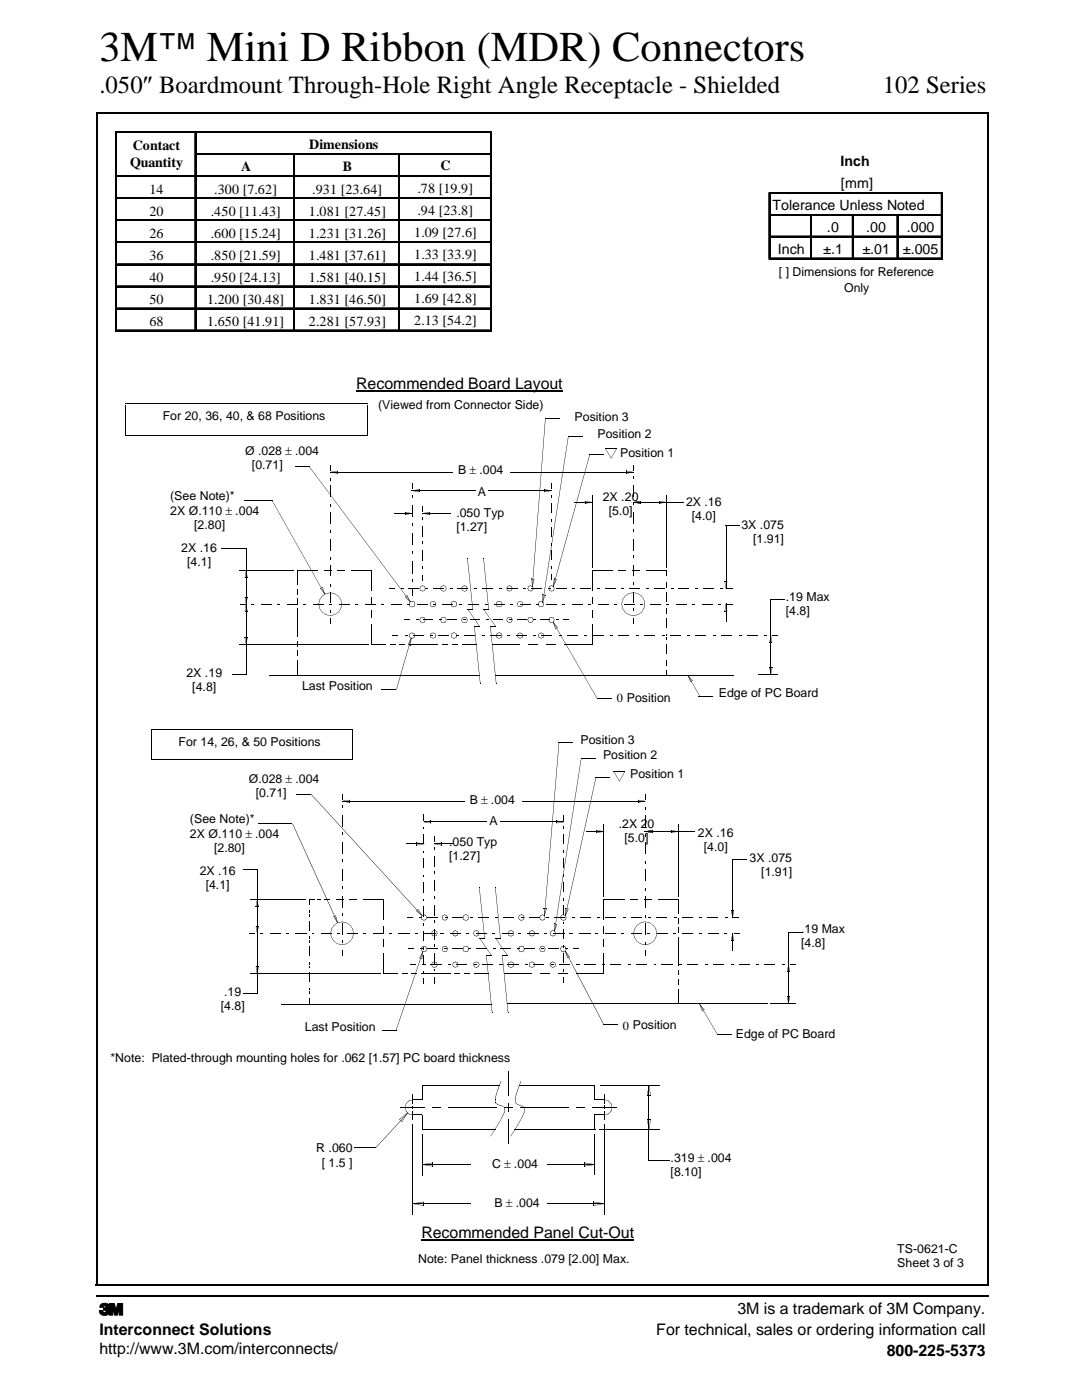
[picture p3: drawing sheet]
<svg xmlns="http://www.w3.org/2000/svg" width="216mm" height="279mm" viewBox="0 0 216 279" stroke-linecap="round" stroke-linejoin="round" font-family="sans-serif">
<defs><g id="words">
<text font-size="8.5" x="19.8" y="12.1">3M™ Mini D Ribbon (MDR) Connectors</text>
<g font-size="4.9">
<text x="19.8" y="18.5">.050″ Boardmount Through-Hole Right Angle Receptacle - Shielded</text>
<text x="176.1" y="18.5">102 Series</text>
</g>
<text font-size="3.5" x="19.8" y="262.5">3</text>
<g font-size="3.2">
<text x="71.1" y="77.7">Recommended Board Layout</text>
<text x="84.1" y="247.1">Recommended Panel Cut-Out</text>
<text x="147.2" y="262.3">3M is a trademark of 3M Company.</text>
<text x="19.8" y="266.4">Interconnect Solutions</text>
<text x="131" y="266.4">For technical, sales or ordering information call</text>
<text x="19.8" y="270.2">http://www.3M.com/interconnects/</text>
<text x="176.9" y="270.6">800-225-5373</text>
</g>
<g font-size="2.8">
<text x="26.5" y="29.9">Contact</text>
<text x="61.7" y="29.8">Dimensions</text>
<text x="26" y="33.4">Quantity</text>
<text x="48.1" y="34.2">A</text>
<text x="68.4" y="34.2">B</text>
<text x="87.9" y="33.9">C</text>
<text x="167.7" y="33.2">Inch</text>
<text x="29.8" y="38.6">14</text>
<text x="42.8" y="38.6">.300 [7.62]</text>
<text x="62.3" y="38.6">.931 [23.64]</text>
<text x="83.3" y="38.5">.78 [19.9]</text>
<text x="154.2" y="41.9">Tolerance Unless Noted</text>
<text x="167.8" y="37.5">[mm]</text>
<text x="29.8" y="43">20</text>
<text x="29.8" y="47.4">26</text>
<text x="42.1" y="43">.450 [11.43]</text>
<text x="42.1" y="47.4">.600 [15.24]</text>
<text x="61.6" y="43">1.081 [27.45]</text>
<text x="61.6" y="47.4">1.231 [31.26]</text>
<text x="82.6" y="47.3">1.09 [27.6]</text>
<text x="83.3" y="42.9">.94 [23.8]</text>
<text x="165" y="46.2">.0</text>
<text x="172.8" y="46.2">.00</text>
<text x="181" y="46.2">.000</text>
<text x="29.8" y="51.8">36</text>
<text x="42.1" y="51.8">.850 [21.59]</text>
<text x="61.6" y="51.8">1.481 [37.61]</text>
<text x="82.6" y="51.6">1.33 [33.9]</text>
<text x="155.2" y="50.6">Inch</text>
<text x="164.2" y="50.6">±.1</text>
<text x="172.1" y="50.6">±.01</text>
<text x="180.2" y="50.6">±.005</text>
<text x="29.8" y="56.2">40</text>
<text x="42.1" y="56.2">.950 [24.13]</text>
<text x="61.6" y="56.2">1.581 [40.15]</text>
<text x="82.6" y="56">1.44 [36.5]</text>
<text x="29.8" y="60.6">50</text>
<text x="29.8" y="65">68</text>
<text x="41.3" y="60.6">1.200 [30.48]</text>
<text x="41.3" y="65">1.650 [41.91]</text>
<text x="61.6" y="60.6">1.831 [46.50]</text>
<text x="61.6" y="65">2.281 [57.93]</text>
<text x="82.6" y="60.5">1.69 [42.8]</text>
<text x="82.6" y="64.9">2.13 [54.2]</text>
</g>
<g font-size="2.5">
<text x="155.4" y="55.1">[ ] Dimensions for Reference</text>
<text x="168.4" y="58.3">Only</text>
<text x="32.5" y="83.8">For 20, 36, 40, &amp; 68 Positions</text>
<text x="75.4" y="81.6">(Viewed from Connector Side)</text>
<text x="114.7" y="84.1">Position 3</text>
<text x="119.2" y="87.5">Position 2</text>
<text x="48.9" y="90.8">Ø .028 ± .004</text>
<text x="50.3" y="93.6">[0.71]</text>
<text x="91.4" y="94.5">B ± .004</text>
<text x="123.7" y="91.2">Position 1</text>
<text x="34" y="99.9">(See Note)*</text>
<text x="95.4" y="99">A</text>
<text x="120.3" y="100">2X .20</text>
<text x="136.9" y="101">2X .16</text>
<text x="34" y="102.9">2X Ø.110 ± .004</text>
<text x="38.8" y="105.6">[2.80]</text>
<text x="91.1" y="103.3">.050 Typ</text>
<text x="91.1" y="106">[1.27]</text>
<text x="121.5" y="102.8">[5.0]</text>
<text x="138" y="103.8">[4.0]</text>
<text x="147.9" y="105.7">3X .075</text>
<text x="36.2" y="110.2">2X .16</text>
<text x="37.3" y="112.9">[4.1]</text>
<text x="150.3" y="108.4">[1.91]</text>
<text x="156.8" y="120">.19 Max</text>
<text x="156.8" y="122.7">[4.8]</text>
<text x="37.2" y="135.1">2X .19</text>
<text x="38.4" y="137.9">[4.8]</text>
<text x="60.3" y="137.8">Last Position</text>
<text x="123.1" y="140.2">0 Position</text>
<text x="143.4" y="139.1">Edge of PC Board</text>
<text x="35.6" y="148.9">For 14, 26, &amp; 50 Positions</text>
<text x="115.8" y="148.5">Position 3</text>
<text x="120.3" y="151.4">Position 2</text>
<text x="125.8" y="155.3">Position 1</text>
<text x="49.7" y="156.2">Ø.028 ± .004</text>
<text x="51" y="159">[0.71]</text>
<text x="93.7" y="160.5">B ± .004</text>
<text x="37.9" y="164.3">(See Note)*</text>
<text x="37.9" y="167.3">2X Ø.110 ± .004</text>
<text x="97.7" y="164.6">A</text>
<text x="123.5" y="165.3">.2X 20</text>
<text x="139.3" y="167">2X .16</text>
<text x="42.7" y="170">[2.80]</text>
<text x="89.6" y="168.8">.050 Typ</text>
<text x="89.6" y="171.6">[1.27]</text>
<text x="124.6" y="168">[5.0]</text>
<text x="140.4" y="169.8">[4.0]</text>
<text x="149.6" y="172">3X .075</text>
<text x="39.9" y="174.6">2X .16</text>
<text x="41" y="177.4">[4.1]</text>
<text x="151.9" y="174.8">[1.91]</text>
<text x="159.9" y="186.2">.19 Max</text>
<text x="159.9" y="189">[4.8]</text>
<text x="44" y="201.6">[4.8]</text>
<text x="44.7" y="198.8">.19</text>
<text x="60.8" y="205.8">Last Position</text>
<text x="124.3" y="205.6">0 Position</text>
<text x="146.8" y="207.2">Edge of PC Board</text>
<text x="22.1" y="211.9">*Note: Plated-through mounting holes for .062 [1.57] PC board thickness</text>
<text x="63.1" y="230">R .060</text>
<text x="64.2" y="232.9">[ 1.5 ]</text>
<text x="98.2" y="233.2">C ± .004</text>
<text x="133.8" y="231.9">.319 ± .004</text>
<text x="133.8" y="234.6">[8.10]</text>
<text x="98.7" y="241">B ± .004</text>
<text x="179" y="250">TS-0621-C</text>
<text x="83.4" y="252">Note: Panel thickness .079 [2.00] Max.</text>
<text x="179" y="252.8">Sheet 3 of 3</text>
</g>
</g></defs>
<g fill="#000">
<path d="M54.3 100l10.5 18.6zM61.6 93.1l20.3 27zM65.8 92.8l.1 1.1zM65.8 95.4l.1 .4zM65.9 94.2l1.4 .2zM65.8 94.2l.1 .1zM67.2 94l.1 .5zM67.3 94h.1zM65.9 94.2l1.4-.2zM82.2 98.8l.1 .5zM82.2 96.5l.1 1zM82.2 97.9l1.4 .2z"/>
<path d="M82.2 97.9v.1zM83.6 97.7l.1 .5zM83.6 97.7h.1zM82.2 97.9l1.4-.2zM108.6 97.7l.1 .5zM108.6 98.1v.1zM108.6 98.1l1.5-.1zM108.8 83.6l-2.6 33.4zM110 96.5l.1 1.1zM110 98.9l.1 .4zM108.6 97.7l1.5 .2zM110.1 97.9v.1z"/>
<path d="M113.4 87h.1zM117.6 90.6l.1 .1zM120.8 89.5l1.1 2zM123 89.5l-1 2zM124.9 94l.1 .5zM124.9 94.4l.1 .1zM125 94.4l1.4-.1zM126.3 95.1l.1 .4zM126.3 92.8l.1 1.1zM125 94l1.4 .2zM126.4 94.2v.1zM48.8 119.1l.6 .1z"/>
<path d="M48.8 115.2l.6 .1zM48.8 119.2l.3 1.4zM48.8 115.3h.1zM49.1 113.8l.1 .1zM49.1 113.8l-.2 1.5zM49.3 119.1l.1 .1zM49.1 113.9l.2 1.4zM59.3 117.6l.1 1zM63.7 119.7h.1zM63.7 119.7l-.1 .9zM63.9 117.4v.1zM63.9 117.5l.9 1z"/>
<path d="M64.3 118.9l-.5 .8zM64.3 117.2h.1zM63.9 117.4l.5-.2zM64.6 113.8l1.5 .1zM64.3 117.2l.5 1.4zM65 118.4v.1zM64.3 118.9l.7-.4zM65.8 100.7l.1 .4zM65.8 105.9l.1 .5zM65.8 111.2l.1 .5zM65.8 116.5l.1 .5zM65.9 118.3h.1z"/>
<path d="M65 118.4l.9-.1zM65.9 118.3l.9 .1zM67.3 113.8l1.5 .1zM66.8 118.4l.7 .6zM67.5 119l.6 .7zM77.6 117.4l1.1 .1zM80.1 117.4l.4 .1zM80.8 102.2l.1 .5zM80.8 102.7l1.4-.2zM80.8 119.2l1.1 .9zM81.2 118.8h.1zM80.8 119.1l.4-.2z"/>
<path d="M82.2 117.7l.1 1zM82.2 115.6l.1 .5zM82.2 110l.1 .4zM82.2 104.4l.1 .5zM80.8 102.2l1.4 .2zM82.2 102.4l.1 .1zM83.7 117.4l.1 .1zM83.7 117.4h.1zM83.7 117.5l.3 .3zM83.9 117v.1zM83.9 117.8l.4 .2zM83.9 117l.1 .1z"/>
<path d="M83.9 117l-.1 .5zM83.9 117.9h.1zM84.3 114.7v1.1zM84.3 113v.4zM84.3 108.1v.4zM84.3 103.2v.4zM84.3 101v1.1zM84.3 116.8v.1zM84.3 117.9v.1zM84.3 117.9l.4-.1zM84.3 102.4l1.4 .3zM84.3 102.4v.1z"/>
<path d="M84.3 116.8l.1 .1zM83.9 117l.4-.1zM84.7 117.8l.1 .1zM84.8 117.4l-.1 .4zM84.7 117v.1zM84.3 116.8l.4 .3zM84.7 117.1l.2 .3zM84.8 117.4l.1 .1zM85 117.4l.4 .1zM85.7 102.2v.5zM85.7 102.2l.1 .1zM84.3 102.4l1.4-.1z"/>
<path d="M87.9 117.4v.1zM87.9 117.5l.2 .4zM88 117l.1 .1zM88.1 117.8l.4 .2zM88 117l-.1 .4zM88.5 116.8v.1zM88.5 118l.4-.2zM88.5 116.8l.1 .1zM88.1 117l.4-.2zM89 117.4l-.1 .5zM88.9 117v.1zM88.5 116.8l.4 .3z"/>
<path d="M88.9 117.8l.1 .1zM88.9 117.1l.2 .3zM89 117.4l.1 .1zM89.9 117.4l.4 .1zM92.1 117.4v.1zM92.1 117.5l.2 .4zM92.2 117l.1 .1zM92.3 117.8l.4 .2zM92.2 117l-.1 .5zM92.7 116.8v.1zM92.6 118h.1zM92.7 118l.4-.2z"/>
<path d="M92.7 116.8l.1 .1zM92.3 117l.4-.2zM93 117h.1zM93 117.9h.1zM93.2 117.4l-.2 .5zM93.1 117v.1zM92.7 116.8l.4 .3zM93.1 117.8l.1 .1zM93.2 117.5h.1zM93 117.1l.3 .3zM93.2 117.4l.1 .1zM94.8 117.4l.4 .1z"/>
<path d="M99.7 117.4l.4 .1zM101.1 117.4l.1 .1zM101.1 117.5l.2 .3zM101.2 117l.1 .1zM101.3 117.8l.4 .2zM101.2 117.1l-.1 .3zM101.6 116.8v.1zM101.6 117.9l.1 .1zM101.7 117.9l.3-.1zM101.6 116.8l.1 .1zM101.2 117l.5-.1zM102 117h.1z"/>
<path d="M102 117.8l.1 .1zM102.2 117.4l-.1 .5zM102.1 117v.1zM101.7 116.8l.3 .3zM102.2 117.5h.1zM102 117.1l.3 .3zM102.2 117.4l.1 .1zM104.5 117.4l.5 .1zM105.3 117.4v.1zM105.2 117.4h.1zM105.3 117.5l.2 .3zM105.4 117l.1 .1z"/>
<path d="M105.5 117.8l.4 .2zM105.5 117v.1zM105.4 117l-.1 .5zM105.4 117.9h.1zM105.8 116.8v.1zM105.8 117.9l.1 .1zM105.9 117.9l.3-.1zM105.8 116.8l.1 .1zM105.5 117l.4-.1zM106 115.6l.3 1.4zM106.2 117l.1 .1zM106.5 115.6l-.2 1.4z"/>
<path d="M106.2 117h.1zM106.2 117.8l.1 .1zM106.4 117.4l-.1 .5zM106.3 117v.1zM105.9 116.8l.3 .3zM106.4 117.5h.1zM106.2 117.1l.3 .3zM106.4 117.4l.1 .1zM106.5 115.6l.1 .1zM106.1 115.5l.5 .1zM108.2 118.7l.2 1.4zM108.7 118.7l.1 .1z"/>
<path d="M108.3 118.7l.4 .1zM109.4 117.4l.5 .1zM109.5 117.5l.2 .3zM109.5 117.4v.1zM109.7 117.8l.4 .2zM109.6 117l.1 .1zM109.6 117.1l-.1 .3zM110 100.4l.1 1.9zM110 103.6l.1 .5zM110 105.1l.1 2zM110 108.4l.1 .4zM110 109.8l.1 2z"/>
<path d="M110 113.1l.1 .4zM110 114.6l.1 1.1zM110 116.8v.1zM110 117.9l.1 .1zM110.1 117.9l.3-.1zM110 116.8l.1 .1zM109.6 117l.5-.1zM110.4 117v.1zM111 115.7l-.6 1.3zM117.6 90.7l-7.2 26.3zM110.4 117.8l.1 .1zM110.6 117.4l-.2 .4z"/>
<path d="M110.5 117v.1zM110.1 116.8l.3 .3zM110.6 117.4v.1zM110.4 117.1l.2 .3zM110.5 115.6l-.1 1.4zM111 115.6l.1 .1zM110.6 115.5l.4 .2zM114.3 117.4l.4 .1zM116.7 100l.1 .5zM116.7 100.4l.1 .1zM116.7 100.4l1.5-.1zM116.8 100l1.4 .2z"/>
<path d="M118.1 100.2l.1 .1zM119.2 117.4l.4 .1zM123.5 113.8l1.4 .1zM124.1 117.4l.4 .1zM124.2 119.7h.1zM124.2 119.7l-.1 .9zM124.7 118.9l-.4 .8zM125.4 118.4l.1 .1zM124.7 118.9l.8-.4zM126.2 113.8l1.4 .1zM126.3 116.2l.1 .5zM126.3 110.9l.1 .5z"/>
<path d="M126.3 105.6l.1 .5zM126.3 100.4l.1 .4zM126.4 100.2l1.4 .2zM126.3 100.2l.1 .1zM126.4 118.2v.1zM125.5 118.4l.9-.1zM126.4 118.2l.9 .3zM127.7 100l.1 .5zM127.8 100v.1zM126.4 100.2l1.4-.1zM127.3 118.4l.7 .6zM128 119l.5 .7z"/>
<path d="M129 117.4l.4 .1zM131.5 100l.1 .5zM131.5 100.4l.1 .1zM131.6 100.4l1.4-.1zM132.9 113.8l.1 1.1zM132.9 116.2l.1 .4zM132.9 116.9l.1 .4zM131.6 100l1.4 .2zM132.9 100.2l.1 .1zM133.9 117.4l.4 .1zM138.8 117.4l.4 .1zM143.7 117.4l.4 .1z"/>
<path d="M144.6 116l.5 .1zM144.6 116.1l.2 1.4zM144.8 117.4l.1 .1zM145 116l-.1 1.5zM145 116l.1 .1zM145.2 117.4l1.1 .1zM48 120.5l1.1 .1zM48.8 127.2l.5 .1zM48.8 121.9l.6 .1zM48.8 127.3l.3 1.4zM48.8 122h.1zM49.1 128.7h.1z"/>
<path d="M49.3 127.3l-.1 1.4zM49.1 120.5l.1 .1zM49.3 119.2l-.1 1.4zM49.1 120.5l-.2 1.5zM49.3 127.2l.1 .1zM49.1 120.6l.2 1.4zM50.2 120.5l.5 .1zM55.4 120.5l.5 .1zM59.3 119.4l.1 1.1zM59.3 127.9l.1 1zM59.3 129.8l.1 1.1zM60.6 120.5l.4 .1z"/>
<path d="M63.6 120.5v.1zM63.6 120.6l.1 .9zM63.8 121.5l.5 .7zM64.3 122.2l.7 .5zM65 122.6l.9 .2zM65.7 120.5l.5 .1zM65.8 121.8l.1 .5zM65.8 123.4l.1 1.1zM65.8 122.8l.1 .1zM65.9 122.8l.9-.1zM66.7 122.7l.8-.5zM66.7 122.6l.1 .1z"/>
<path d="M68 121.4l-.5 .8zM68 121.4l.1 .1zM68.1 120.5v1zM68 119.7l.2 .8zM68.1 120.5l.1 .1zM70.9 120.5l.5 .1zM74.1 121.9v1.4zM74.1 119.2v1.4zM76.1 120.5l.4 .1zM77.9 128.6l1 .1zM78.3 126.8l1.1 .1zM79.1 137.6v.1z"/>
<path d="M79.8 128.6l1 .1zM80.7 123.6l1.1 .1zM80.8 126.8l.5 .1zM81.3 120.5l.4 .1zM81.4 128.6l.5 .2zM81.6 120.5l.1 .1zM81.6 120.6l.3 .4zM81.6 126.9h.1zM81.6 126.9l.3 .3zM81.8 120.1v.1zM81.8 120.9l.4 .3zM82 127.4l-.1 1.4z"/>
<path d="M81.9 120.1h.1zM81.2 118.9l.7 1.2zM81.8 126.4l.1 .1zM81.9 127.2l.3 .2zM81.8 120.1l.1 .1zM81.8 120.1l-.2 .4zM81.8 126.4l-.2 .5zM82 127.3l.1 .1zM82 127.4l-.5 1.3zM82 127.4l-2.9 10.2zM82.2 127.3v.1zM82.2 127.3l.4-.1z"/>
<path d="M82.2 121.1v.1zM82.2 121.1l.5-.1zM82.2 126.3h.1zM81.8 126.4l.4-.1zM82.2 120h.1zM81.8 120.1l.4-.1zM82.5 126.4h.2zM82.6 127.2v.1zM82.7 126.8v.5zM82.2 126.3l.4 .2zM82.6 127.2l.1 .1zM82.6 121l.1 .1z"/>
<path d="M82.8 120.5l-.1 .5zM82.2 120l.5 .2zM82.7 120.9v.1zM82.7 126.9h.1zM82.6 126.5l.2 .3zM82.8 126.8v.1zM82.6 120.2l.2 .3zM82.8 120.5v.1zM83.1 123.6l.4 .1zM83.7 123.7l.1 .1zM83.7 123.7h.1zM83.7 123.7l.3 .4z"/>
<path d="M83.9 123.3v.1zM83.9 124v.1zM83.9 124.1l.4 .2zM83.9 123.3h.1zM83.9 123.3l-.1 .4zM83.9 124.1h.1zM84.2 124.2l.1 .1zM84.3 124.2l.4-.1zM84.3 123.1l.1 .1zM83.9 123.3l.4-.2zM84.3 124.2v.1zM84.5 123.6l1.9 .1z"/>
<path d="M84.7 124.1l.1 .1zM84.8 123.7l-.1 .4zM84.7 124.1h.1zM84.3 123.1l.4 .3zM84.7 123.3l.2 .4zM84.8 123.7h.1zM85.8 126.9h.1zM85.8 126.9l.2 .3zM85.8 120.5l.1 .1zM85.8 120.6l.2 .4zM86 126.8l.4 .1zM86 126.4v.1z"/>
<path d="M86 127.2l.4 .2zM86 120.1v.1zM86 120.9l.4 .3zM86 126.4l-.2 .5zM86 120.2l-.2 .3zM86.4 127.3v.1zM86.4 127.3l.4-.1zM86.4 121.1v.1zM86.4 121.1l.4-.2zM86.4 120.5l.5 .1zM86.4 126.3h.1zM86 126.4l.4-.1z"/>
<path d="M86.4 120l.1 .1zM86 120.1l.4-.1zM86.7 126.4h.1zM86.7 127.2l.1 .1zM86.9 126.8l-.1 .5zM86.7 120.1h.1zM86.7 120.9l.1 .1zM86.9 120.5l-.1 .5zM86.4 126.3l.4 .2zM86.8 127.2v.1zM86.4 120l.4 .2zM86.8 120.9v.1z"/>
<path d="M86.9 126.9h.1zM86.7 126.5l.3 .3zM87 126.8v.1zM86.9 120.6h.1zM86.7 120.2l.3 .3zM87 120.5v.1zM87.7 123.6l.4 .1zM87.9 123.7v.1zM87.9 123.7l.2 .4zM88 123.3h.1zM88.1 124.1l.4 .2zM88 123.3l-.1 .4z"/>
<path d="M88.3 128.6l1.1 .1zM88.5 124.2v.1zM88.5 124.2l.4-.1zM88.5 123.1l.1 .1zM88.1 123.3l.4-.1zM88.9 124.1v.1zM89 123.7l-.1 .5zM88.5 123.1l.4 .2zM88.9 124.1l.1 .1zM88.9 123.3l.2 .4zM89 123.7h.1zM89.2 123.6l1.9 .1z"/>
<path d="M90 120.5l.1 .1zM90 120.6l.2 .4zM90 126.9h.1zM90 126.9l.2 .4zM90.1 120.1l.1 .1zM90.2 120.9l.4 .3zM90.1 126.4l.1 .1zM90.2 127.2l.4 .2zM90.1 120.1l-.1 .4zM90.1 126.4h.1zM90.1 126.4v.5zM90.3 128.6l1 .1z"/>
<path d="M90.6 126.2v.1zM90.5 121.1l.1 .1zM90.6 121.1l.4-.2zM90.5 127.4h.1zM90.6 127.4l.4-.2zM90.2 120.1l.4-.1zM90.1 126.4l.5-.1zM90.9 120.1h.1zM90.9 121l.1 .1zM91.1 120.5l-.1 .5zM90.9 126.4h.1zM90.9 127.2l.1 .1z"/>
<path d="M91.1 126.8l-.1 .5zM91 126.4v.1zM90.6 126.2l.4 .3zM90.6 120l.4 .2zM91 120.9v.1zM91 127.2v.1zM91.1 126.8l.4 .1zM91.1 120.6h.1zM90.9 120.2l.3 .3zM91.1 120.5l.1 .1zM91.1 126.9h.1zM90.9 126.4l.3 .4z"/>
<path d="M91.1 126.8l.1 .1zM91.6 120.5l.4 .1zM92.1 123.7v.1zM92.1 123.7l.2 .4zM92.2 123.3h.1zM92.3 124.1l.4 .2zM92.2 123.2l.1 .1zM92.2 123.3l-.1 .4zM92.4 123.6l.4 .1zM92.6 124.2l.1 .1zM92.7 124.2l.4-.1zM92.7 123.1l.1 .1z"/>
<path d="M92.3 123.3l.4-.1zM93 123.3h.1zM93 124.1l.1 .1zM93.2 123.7l-.2 .4zM92.7 123.1l.4 .2zM93.1 124.1l.1 .1zM93.2 123.7h.1zM93 123.3l.3 .4zM93.3 121.6l1.1 .1zM93.3 121.7l2.4 3.3zM93.8 123.6l2 .1zM93.2 111.5l1.2 10.1z"/>
<path d="M94.6 125l1.1 .1zM94.6 125l1.3 11.3zM96.2 126.8l.4 .1zM96.5 121.6l1.1 .1zM96.8 120.5l.4 .1zM97.1 123.6l.4 .1zM96.5 111.5l1.1 10.1zM97.8 125l1.2 .1zM98.5 123.6l1.9 .1zM96.5 121.7l2.5 3.3zM97.8 125l1.2 11.3zM99 120.5v.1z"/>
<path d="M98.9 120.5h.1zM99 120.6l.2 .4zM99 126.8v.1zM98.9 126.8h.1zM99 126.9l.2 .3zM99.1 120.1l.1 .1zM99.2 120.9l.4 .3zM99.1 126.4l.1 .1zM99.2 127.2l.4 .2zM99.2 120.1v.1zM99.1 120.1l-.1 .5zM99.1 121h.2z"/>
<path d="M99.1 126.4l-.1 .5zM99.1 127.3h.2zM99.6 126.2v.1zM99.5 121.1l.1 .1zM99.6 121.1l.4-.2zM99.5 127.4h.1zM99.6 127.4l.4-.2zM99.6 120h.1zM99.2 120.1l.4-.1zM99.6 126.2l.1 .1zM99.2 126.4l.4-.1zM99.9 120.1h.1z"/>
<path d="M99.9 121l.1 .1zM100.1 120.5l-.1 .5zM99.9 126.4h.1zM99.9 127.2l.1 .1zM100.1 126.8l-.1 .5zM100 126.4v.1zM99.6 126.2l.4 .3zM99.6 120l.4 .2zM100 120.9l.1 .1zM100 127.2l.1 .1zM100.1 120.6h.1zM99.9 120.2l.3 .3z"/>
<path d="M100.2 120.5v.1zM100.1 126.9h.1zM99.9 126.4l.3 .4zM100.2 126.8v.1zM101.1 123.7l.1 .1zM101.1 123.7l.2 .4zM101.2 123.3l.1 .1zM101.2 124v.1zM101.3 124.1l.3 .2zM101.2 123.3h.1zM101.2 123.3l-.1 .4zM101.3 126.8l.5 .1z"/>
<path d="M101.6 124.2l.1 .1zM101.6 124.2l.5-.1zM101.7 123.1v.1zM101.3 123.3l.4-.2zM101.7 124.2v.1zM101.7 123.6l.4 .1zM101.9 120.5l.4 .1zM102 123.3h.1zM102 124.1l.1 .1zM102.2 123.7l-.1 .4zM102 124.1h.1zM101.7 123.1l.3 .3z"/>
<path d="M102.2 123.7h.1zM102 123.3l.3 .4zM102.2 123.6l.1 .1zM103.1 123.6l2 .1zM103.2 120.5l.1 .1zM103.2 120.6l.2 .4zM103.2 126.9h.1zM103.2 126.9l.2 .3zM103.3 120.1l.1 .1zM103.4 120.9l.4 .3zM103.3 126.4l.1 .1zM103.4 127.2l.4 .2z"/>
<path d="M103.3 120.2l-.1 .3zM103.3 126.4l-.1 .5zM103.7 121.1l.1 .1zM103.8 121.1l.4-.2zM103.7 127.3l.1 .1zM103.8 127.3l.4-.1zM103.8 120v.1zM103.4 120.1l.4-.1zM103.4 126.4l.4-.1zM104.1 121h.1zM104.3 120.5l-.1 .5zM104.1 127.2l.1 .1z"/>
<path d="M104.3 126.9l-.2 .3zM103.8 120l.4 .2zM104.2 120.9v.1zM103.8 126.3l.4 .2zM104.2 127.2v.1zM104.1 120.2l.3 .3zM104.3 120.5l.1 .1zM104.1 126.5l.3 .4zM104.3 126.8l.1 .1zM105.3 123.7v.1zM105.2 123.7h.1zM105.3 123.7l.2 .4z"/>
<path d="M105.4 128.6l1.9 .1zM105.4 123.3l.1 .1zM105.5 124v.1zM105.5 124.1l.3 .2zM105.4 123.3l-.1 .4zM105.4 124.1h.1zM105.8 124.2l.1 .1zM105.8 124.2l.5-.1zM105.9 123.1v.1zM105.5 123.3l.4-.2zM105.9 124.2v.1zM106.2 123.3h.1z"/>
<path d="M106.2 124.1l.1 .1zM106.4 123.7l-.1 .4zM106.2 124.1h.1zM105.9 123.1l.3 .3zM106.4 123.7h.1zM106.2 123.3l.3 .4zM106.4 123.6l.1 .1zM106.4 123.6l.4 .1zM106.4 126.8l.5 .1zM107.1 120.5l.4 .1zM107.3 120.5l.1 .1zM107.3 120.5h.1z"/>
<path d="M107.3 120.6l.3 .3zM107.3 126.8l.1 .1zM107.3 126.8h.1zM107.3 126.9l.3 .3zM107.5 120.1l.1 .1zM107.6 120.9l.3 .3zM107.5 126.4l.1 .1zM107.6 127.2l.3 .2zM107.5 120.1l-.1 .5zM107.5 121h.1zM107.5 126.4l-.1 .5zM107.5 127.3h.1z"/>
<path d="M107.8 123.6l2 .1zM107.9 121.1l.1 .1zM107.9 121.1l.4-.2zM107.9 127.3l.1 .1zM107.9 127.3l.4-.1zM107.9 120l.1 .1zM107.6 120.1l.3-.1zM107.9 126.3h.1zM107.6 126.4l.3-.1zM108.3 120.1l.1 .1zM108.7 118.7l-.4 1.4zM113.4 87l-5 33.1z"/>
<path d="M108.3 120.1h.1zM108.3 121h.1zM108.5 120.5l-.2 .5zM108.3 126.4h.1zM108.3 127.2l.1 .1zM108.5 126.8l-.1 .5zM108 120l.3 .2zM108.3 120.9l.1 .1zM108 126.3l.3 .2zM108.5 120.6h.1zM108.3 120.2l.2 .3zM108.5 120.5v.1z"/>
<path d="M108.5 126.9h.1zM108.3 126.5l.2 .3zM108.5 126.8v.1zM109 128.6l1.9 .1zM109.5 123.7l.2 .4zM109.5 123.7v.1zM109.7 124.1l.4 .2zM109.6 123.3l.1 .1zM109.6 123.3h.1zM109.6 123.3l-.1 .4zM110 124.2l.1 .1zM110 124.2l.5-.1z"/>
<path d="M110.1 123.1v.1zM109.6 123.3l.5-.1zM110.3 124.2l.6 1.3zM110.4 124.1l.1 .1zM110.6 123.7l-.2 .4zM110.4 124.1h.1zM110.1 123.1l.3 .3zM110.4 123.3l.2 .4zM110.8 125.5l.5-.2zM111.1 123.6l.4 .1zM110.3 124.2l1 1.1zM111.6 126.8l.4 .1z"/>
<path d="M112.3 120.5l.4 .1zM112.5 123.6l1.1 .1zM116.7 126.8l.4 .1zM117.4 120.5l.4 .1zM118.1 119.2l.1 1.4zM118.1 121.9l.1 1.4zM110.3 124.2l8.8 15.2zM121.8 126.8l.5 .1zM122.6 120.5l.4 .1zM124 120.5l.1 .1zM124 120.6l.2 .9zM124.2 121.5l.6 .7z"/>
<path d="M124.8 122.2l.7 .5zM125.5 122.6l.9 .3zM126.3 123.4l.1 1.1zM126.3 121.5l.1 .5zM126.3 122.8l.1 .1zM126.4 122.8l.9-.1zM127 126.8l.4 .1zM127.2 122.7l.8-.5zM127.3 122.6v.1zM127.8 120.5l.4 .1zM128.5 121.4l-.5 .8zM128.4 121.4l.1 .1z"/>
<path d="M128.6 120.5l-.1 1zM128.4 119.7l.3 .8zM128.6 120.5l.1 .1zM132.1 126.8l.4 .1zM132.9 118.2l.1 1.9zM132.9 121.3l.1 .5zM132.9 122l.1 .4zM132.9 123.4l.1 1.9zM132.9 126.6l.1 .3zM132.9 127.3l.1 .3zM132.9 128.6l.1 1.9zM132.9 131.7l.1 .4z"/>
<path d="M132.9 132.4l.1 .4zM132.9 133.8l.1 1.1zM132.9 120.5l.4 .1zM137.2 126.8l.4 .1zM137.2 134.7h.1zM137.2 134.8l.5 1.3zM137.2 134.8l2.4 4.1zM137.7 136l.1 .1zM137.8 136l.4-.1zM137.7 136.1h.1zM138.1 120.5l.4 .1zM138.1 135.8l.1 .1z"/>
<path d="M137.2 134.8l.9 1.1zM142.3 126.8l.5 .1zM143.3 120.5l.4 .1zM144.6 121.9l.5 .1zM144.6 122h.1zM144.8 120.5l.1 .1zM144.8 120.5l-.1 1.5zM144.8 120.6l.2 1.4zM145.2 120.5l1.1 .1zM147.4 126.8l.5 .1zM152.6 126.8l.4 .1zM153.5 133.1l.6 .1z"/>
<path d="M153.6 128.2l.5 .1zM153.5 128.2l.1 .1zM153.5 133.2l.3 1.4zM153.8 134.6h.1zM154 133.2l-.1 1.4zM153.8 126.8l.1 .1zM153.8 126.9l-.2 1.4zM153.8 126.9l.2 1.4zM154 133.1l.1 .1zM154.1 126.8l1.1 .1zM62 158.5l22.2 24.3zM68.2 158.5l.1 1.1z"/>
<path d="M68.3 159.9l1.4 .2zM68.2 159.9h.1zM69.7 159.6v.1zM68.3 159.9l1.4-.2zM111.5 148.1l-2.9 34.6zM115.9 151.3l.1 .1zM115.9 151.3l-5.2 34.5zM118.9 155.1l.1 .1zM122.4 154l1.1 1.9zM124.7 153.9l-1.1 2zM128.7 158.5l.1 1.1zM127.4 159.6l1.4 .3z"/>
<path d="M128.7 159.9h.1zM51.3 179.5h.1zM51.3 179.5l-.2 1.4zM58.3 164.4h.1zM61.6 179.5l1.1 .1zM63.2 179.5l.3 .1zM63.7 179.5l.2 .1zM64.7 179.5l1.1 .1zM67 179.5l1.5 .1zM68.2 177l.1 .4zM68.2 171.6l.1 .4zM68.2 166.2l.1 .4z"/>
<path d="M68.2 160.8l.1 .4zM69.6 159.6l.1 .6zM69.7 179.5l1.5 .1zM83.2 168.2v.5zM83.2 168.6v.1zM83.2 168.2l1.4 .2zM84.6 162.6v1.1zM84.6 165.1v.3zM84.6 166.5v2zM84.6 169.9v.3zM84.6 171.3v2zM84.6 174.7v.3z"/>
<path d="M84.6 176.1v2zM84.6 179.5v.4zM84.6 164l1.4 .2zM84.6 164v.1zM84.6 168.4l.1 .1zM83.2 168.6l1.4-.1zM85.9 163.8l.1 .5zM86 163.8v.1zM84.6 164l1.4-.1zM86.6 178.8l.1 .5zM86.6 174l.1 .4zM86.6 169.1l.1 .5z"/>
<path d="M86.6 167l.1 1.1zM86.7 168.4l.8 .1zM86.7 168.4l1.4 .2zM86.6 168.4l.1 .1zM88 168.2l.1 .5zM88.1 168.2v.1zM86.7 168.4l1.4-.1zM95.6 177.2l1.2 10.1zM111 163.8l.1 .5zM111 164.2v.1zM111 164.2l1.4-.1zM112.4 162.6l.1 1.1z"/>
<path d="M112.4 165l.1 .4zM112.4 166.5l.1 1.9zM112.4 169.8l.1 .4zM112.4 171.2l.1 2zM112.4 174.5l.1 .4zM112.4 176l.1 1.9zM112.4 179.3l.1 .4zM111 163.8l1.4 .2zM112.4 164l.1 .1zM119.1 165.7v.5zM119.1 166.1v.1zM119.1 166.1l1.4-.1z"/>
<path d="M119.1 165.7l1.4 .2zM120.5 165.9l.1 .1zM125.8 179.5l1.5 .1zM127.3 159.6l.1 .6zM127.3 160.1l.1 .1zM127.3 160.1l1.5-.2zM128.5 179.5l1.5 .1zM128.7 161.1l.1 .4zM128.7 166.5l.1 .4zM128.7 171.9l.1 .4zM128.7 177.3l.1 .4zM128.8 165.9l1.4 .2z"/>
<path d="M128.7 165.9l.1 .1zM130.1 165.7l.1 .5zM130.1 165.7l.1 .1zM128.7 165.9l1.5-.1zM133.9 165.7v.5zM133.9 166.1v.1zM133.9 166.1l1.4-.1zM133.9 165.7l1.4 .2zM135.3 165.9l.1 .1zM49.7 186.2l1.1 .1zM51 192.9l.6 .1zM51 184.8l.6 .1z"/>
<path d="M51.1 180.9l.5 .1zM51 193l.3 1.4zM51 184.9l.3 1.4zM51 180.9l.1 .1zM51.3 194.3l.1 .1zM51.5 192.9l-.1 1.5zM51.3 186.3h.1zM51.5 184.9l-.1 1.4zM51.5 192.9l.1 .1zM51.5 184.8l.1 .1zM51.3 179.5l.2 1.4zM51.9 186.2l.5 .1z"/>
<path d="M57.1 186.2l.4 .1zM61.6 179.5l.1 1.1zM61.6 181.8l.1 .4zM61.6 182.5l.1 .4zM61.6 183.8l.1 1.9zM61.6 186.9l.1 .4zM61.6 187.6l.1 .4zM61.6 188.9l.1 1.9zM61.6 192.1l.1 .4zM61.6 192.8l.1 .3zM61.6 194.1l.1 1.9zM61.6 197.2l.1 .4z"/>
<path d="M61.6 197.9l.1 .4zM62.3 186.2l.3 .1zM65.9 186.3h.1zM65.9 186.3l.2 .9zM66.1 185.4h.1zM66.1 185.4l-.1 .9zM66.1 187.2l.6 .6zM66.5 182.9l.1 .1zM66.5 183l.9 1.1zM66.7 187.8l.7 .6zM66.6 184.6l-.4 .8zM67 182.7l.1 .1z"/>
<path d="M66.5 182.9l.5-.1zM67 182.8l.4 1.3zM67.3 184.2h.1zM58.4 164.4l8.9 19.8zM67.4 186.2l.4 .1zM67.3 184.1l.1 .1zM66.6 184.6l.8-.4zM67.4 188.3l.9 .3zM68.2 189.7l.1 1.1zM68.2 187.8l.1 .4zM68.2 182.4l.1 .4zM68.2 188.5l.1 .1z"/>
<path d="M68.3 188.5l.9-.1zM68.3 183.9v.1zM67.4 184.1l.9-.1zM69.1 188.3l.8-.4zM68.3 183.9l.9 .2zM69.1 188.3l.1 .1zM69.2 184.1l.6 .6zM70.4 187.1l-.5 .8zM70.3 187.1l.1 .1zM70.5 186.3l-.1 .9zM69.8 184.7l.6 .7zM70.3 185.4l.2 .9z"/>
<path d="M70.5 186.2l.1 .1zM72.5 186.2l.4 .1zM76.5 184.9v1.4zM76.5 187.6v1.4zM77.7 186.2l.4 .1zM80.2 194.3l1.1 .1zM81.2 183h1.1zM81.5 189.2l1.1 .1zM81.9 192.5l1.1 .1zM82.2 194.3l1 .1zM82.8 186.2l.4 .1zM83.1 181.9l1.1 .8z"/>
<path d="M83.1 181.8l.4-.3zM83.7 183h.4zM83.8 191.2l.4 .2zM83.7 191.2l.1 .1zM83.9 189.2l.4 .1zM84 189.4h.1zM84 189.4l.2 .4zM84 183.1l.1 .1zM84 183.1l.2 .4zM84.1 191.3l.1 .1zM84.3 189.9l-.1 1.4zM83.4 181.5l.8 1.2z"/>
<path d="M84.1 189h.1zM84.2 189.8l.4 .2zM84.1 182.7l.1 .1zM84.2 183.4v.1zM84.2 183.5l.4 .2zM84.2 189l-.2 .4zM84.2 182.7v.1zM84.2 182.7l-.2 .4zM84.3 189.9h.1zM84.4 192.5l.4 .1zM84.3 189.9l-.5 1.3zM84.3 189.9l-5.3 15.7z"/>
<path d="M84.6 181v1.9zM84.6 184.2v.5zM84.6 185.7v2zM84.6 189v.5zM84.6 190.5v2zM84.6 193.8v.5zM84.6 195.3v1.1zM84.6 188.8v.1zM84.6 182.5v.1zM84.5 183.6l.1 .1zM84.6 183.6l.4-.1zM84.6 189.9v.1z"/>
<path d="M84.6 189.9l.4-.1zM84.6 188.8h.1zM84.2 189l.4-.1zM84.6 182.5l.1 .1zM84.2 182.7l.4-.1zM84.6 183.6v.1zM84.9 189h.1zM84.9 189.8l.1 .1zM85.1 189.4l-.2 .4zM84.9 182.7h.1zM84.9 183.5l.1 .1zM85.1 183.1l-.1 .4z"/>
<path d="M85 189v.1zM84.6 188.8l.4 .2zM85 182.7v.1zM84.6 182.5l.4 .3zM85.1 189.4h.1zM84.9 189l.3 .4zM85.1 189.3l.1 .1zM85.1 183.1h.1zM84.9 182.8l.3 .3zM85.1 183l.1 .1zM86.1 192.5v.1zM86.1 192.5l.2 .4z"/>
<path d="M86.1 186.3l.2 .4zM86.2 192.1l.1 .1zM86.2 192.8v.2zM86.3 192.9l.3 .2zM86.2 185.8l.1 .1zM86.2 186.6v.1zM86.3 186.6l.3 .3zM86.2 192.1h.1zM86.2 192.1l-.1 .4zM86.2 185.9l-.1 .4zM86.6 195.1l.1 1.1zM86.6 193.4l.1 .4z"/>
<path d="M86.6 190.3l.1 2zM86.6 188.5l.1 .5zM86.6 183.7l.1 .4zM86.6 193.1h.1zM86.6 193.1l.5-.1zM86.6 185.6v.1zM86.6 186.8l.1 .1zM86.7 186.8l.4-.2zM86.7 191.9v.1zM86.3 192.1l.4-.2zM86.7 193.1v.1zM86.6 185.6l.1 .1z"/>
<path d="M86.2 185.8l.5-.1zM86.7 186.8v.1zM87.1 192.9v.1zM87.2 192.5l-.1 .4zM87.2 186.3l-.1 .4zM87.1 192.9h.1zM87.1 185.8v.1zM86.7 185.6l.4 .3zM86.7 191.9l.4 .3zM87.1 186.6l.1 .1zM87.1 192.1l.2 .4zM87.2 192.5h.1z"/>
<path d="M87.1 185.9l.2 .4zM87.2 186.2l.1 .1zM88 186.2l.4 .1zM88.2 183.1v.1zM88.1 183.1h.1zM88.2 183.1l.2 .4zM88.1 189.4h.1zM88.2 189.4l.2 .4zM88.3 182.7l.1 .1zM88.4 183.4v.1zM88.4 183.5l.4 .2zM88.3 189h.1z"/>
<path d="M88.4 189.8l.4 .2zM88.4 182.7v.1zM88.3 182.7l-.1 .4zM88.3 183.5h.2zM88.4 188.9v.1zM88.3 189l-.1 .4zM88.3 189.8h.2zM88.7 189.2l.5 .1zM88.8 182.5v.1zM88.7 183.6l.1 .1zM88.8 183.6l.4-.1zM88.8 188.8v.1z"/>
<path d="M88.7 189.9l.1 .1zM88.8 189.9l.4-.1zM88.8 183h.4zM88.4 182.7l.4-.1zM88.8 183.6v.1zM88.4 189l.4-.1zM89.1 182.7h.1zM89.1 183.5l.1 .1zM89.3 183.1l-.1 .4zM89.1 189h.1zM89.1 189.8l.1 .1zM89.3 189.4l-.2 .4z"/>
<path d="M89.2 182.7v.1zM88.8 182.5l.3 .3zM89.1 183.5h.1zM89.2 189v.1zM88.8 188.8l.3 .2zM89.3 183.1h.1zM89.1 182.8l.3 .3zM89.3 183l.1 .1zM89.3 189.4h.1zM89.1 189l.3 .4zM89.3 189.3l.1 .1zM89.5 192.5l.4 .1z"/>
<path d="M90.3 186.2v.1zM90.2 186.2h.1zM90.3 186.3l.2 .3zM90.3 192.5v.1zM90.2 192.5h.1zM90.3 192.5l.2 .4zM90.4 185.9h.1zM90.4 186.6v.1zM90.5 186.6l.3 .3zM90.4 192.1l.1 .1zM90.5 192.9l.3 .2zM90.4 185.8l.1 .1z"/>
<path d="M90.4 185.9l-.1 .4zM90.4 186.7h.1zM90.4 192.1l-.1 .4zM90.4 192.9h.1zM90.7 194.3l1.1 .1zM90.8 185.6v.1zM90.8 186.8l.1 .1zM90.8 186.8l.4-.1zM90.8 191.9v.1zM90.8 193l.1 .1zM90.8 193l.4-.1zM90.8 185.7h.1z"/>
<path d="M90.4 185.8l.5-.1zM90.9 186.8v.1zM90.8 191.9l.1 .1zM90.4 192.1l.5-.1zM91.2 185.9h.1zM91.2 186.6v.1zM91.4 186.2l-.1 .5zM91.2 192.1h.1zM91.2 192.9v.1zM91.4 192.5l-.1 .4zM91.2 185.8v.1zM90.9 185.7l.3 .2z"/>
<path d="M91.2 186.6l.1 .1zM91.2 192.1v.1zM90.9 191.9l.3 .3zM91.2 192.9l.1 .1zM91.4 186.3h.1zM91.2 185.9l.3 .3zM91.4 186.2l.1 .1zM91.4 192.5h.1zM91.2 192.2l.3 .3zM91.4 192.4l.1 .1zM92.3 183.1l.1 .1zM92.3 183.1l.3 .4z"/>
<path d="M92.3 189.4h.1zM92.3 189.4l.3 .4zM92.5 182.7v.1zM92.5 183.5v.1zM92.5 183.5l.4 .2zM92.5 188.9v.1zM92.5 189.8l.5 .2zM92.5 182.7h.1zM92.5 182.7l-.2 .4zM92.5 188.9l.1 .1zM92.5 189l-.2 .4zM92.6 194.3l1 .1z"/>
<path d="M92.9 182.5v.1zM92.9 183.7h.1zM92.9 183.7l.5-.1zM92.9 188.7v.1zM92.9 189.9l.1 .1zM92.9 189.9l.5-.1zM92.9 182.5h.1zM92.5 182.7l.5-.1zM93 183.7v.1zM92.5 188.9l.5-.1zM93.1 186.2l.4 .1zM93.3 183.5l.1 .1z"/>
<path d="M93.5 183.1l-.2 .4zM93.3 189.8l.1 .1zM93.5 189.4l-.1 .4zM93.4 182.7v.1zM93 182.5l.3 .3zM93.3 183.5h.1zM93.4 188.9v.1zM93 188.8l.3 .2zM93.3 189.8h.1zM93.3 182.7l.3 .4zM93.5 183.1h.1zM93.3 189l.3 .4z"/>
<path d="M93.5 189.3l.1 .1zM93.6 189.2l.4 .1zM93.9 183h.4zM94.4 186.2l.1 .1zM94.4 186.2h.1zM94.4 186.3l.3 .3zM94.4 192.5l.1 .1zM94.4 192.5h.1zM94.4 192.5l.3 .4zM94.7 192.5l.4 .1zM94.6 185.8l.1 .1zM94.6 186.6v.1z"/>
<path d="M94.7 186.6l.3 .3zM94.6 192.1l.1 .1zM94.6 192.8v.2zM94.7 192.9l.3 .2zM94.6 185.8l-.1 .5zM94.6 186.7h.1zM94.6 192l.1 .1zM94.6 192.1l-.1 .4zM94.6 192.9h.1zM95 185.6v.1zM95 186.8l.1 .1zM95 186.8l.5-.1z"/>
<path d="M95 193.1h.1zM95 193.1l.5-.1zM95 185.6l.1 .1zM94.6 185.8l.5-.1zM95.1 186.8v.1zM95 191.9l.1 .1zM94.6 192.1l.4-.2zM95.1 193.1v.1zM95.4 185.8h.1zM95.4 186.6l.1 .1zM95.6 186.2l-.1 .5zM95.4 192.1h.1z"/>
<path d="M95.4 192.9l.1 .1zM95.6 192.5l-.1 .4zM95.5 185.8v.1zM95.1 185.6l.3 .3zM95.4 192.9h.1zM95.1 191.9l.3 .3zM95.6 186.3h.1zM95.4 185.9l.3 .3zM95.6 186.2l.1 .1zM95.6 192.5h.1zM95.4 192.1l.3 .4zM95.6 192.4l.1 .1z"/>
<path d="M95.7 187.3l1.1 .1zM95.7 187.3l2.4 3.4zM97 190.7l1.1 .1zM97 190.7l1.2 11.3zM98.3 186.2l.4 .1zM98.4 189.2l.4 .1zM98.9 187.3l1 .1zM98.9 183h.5zM99.8 192.5l.4 .1zM98.8 177.2l1.1 10.1zM100.2 190.7l1.1 .1zM98.9 187.3l2.4 3.4z"/>
<path d="M101.3 186.3h.1zM101.3 186.3l.3 .4zM101.3 192.5l.1 .1zM101.3 192.5l.3 .4zM101.5 185.8l.1 .1zM101.6 186.6l.4 .3zM101.5 192.1l.1 .1zM101.5 192.8v.2zM101.6 192.9l.3 .2zM101.5 185.9l-.2 .4zM101.5 192.1h.1zM101.5 192.1l-.2 .4z"/>
<path d="M101.9 185.6v.1zM101.9 186.8l.1 .1zM101.9 186.8l.5-.1zM101.9 193.1h.1zM101.9 193.1l.5-.1zM101.9 185.6l.1 .1zM101.5 185.8l.5-.1zM102 191.9v.1zM101.5 192.1l.5-.1zM102 193.1v.1zM102.3 185.8h.1zM102.3 186.6l.1 .1z"/>
<path d="M102.5 186.2l-.1 .5zM102.3 192.1h.1zM102.3 192.9l.1 .1zM102.5 192.5l-.1 .4zM102.4 185.8v.1zM102 185.6l.3 .3zM102.3 192.9h.1zM102 191.9l.4 .3zM102.5 186.3h.1zM102.3 185.9l.3 .3zM102.5 186.2l.1 .1zM102.5 192.5h.1z"/>
<path d="M102.3 192.1l.3 .4zM102.5 192.4l.1 .1zM103.2 189.2l.4 .1zM103.4 186.2l.4 .1zM103.4 183.1l.1 .1zM103.4 183.1h.1zM103.4 183.1l.3 .4zM103.4 189.4h.1zM103.4 189.4l.3 .4zM103.6 182.7l.1 .1zM103.6 183.5v.1zM103.7 183.5l.3 .2z"/>
<path d="M103.6 189h.1zM103.6 189.7v.1zM103.7 189.8l.3 .2zM103.6 182.6l.1 .1zM103.6 182.7l-.1 .4zM103.6 183.5h.1zM103.6 188.9l.1 .1zM103.6 189l-.1 .4zM103.6 189.8h.1zM104 182.5v.1zM104 183.7h.1zM104 183.7l.5-.1z"/>
<path d="M104 188.7v.1zM104 189.9l.1 .1zM104 189.9l.5-.1zM104 183h.5zM104 182.5h.1zM103.6 182.7l.5-.1zM104.1 183.7v.1zM104 188.8h.1zM103.6 188.9l.5-.1zM104.1 189.9v.1zM104.4 182.7h.1zM104.4 183.5l.1 .1z"/>
<path d="M104.6 183.1l-.1 .4zM104.4 189h.1zM104.4 189.8l.1 .1zM104.6 189.4l-.1 .4zM104.5 182.7v.1zM104.1 182.5l.3 .3zM104.4 183.5h.1zM104.5 188.9v.1zM104.1 188.8l.3 .2zM104.4 189.8h.1zM104.6 183.1h.1zM104.4 182.7l.3 .4z"/>
<path d="M104.6 183l.1 .1zM104.6 189.4h.1zM104.4 189l.3 .4zM104.6 189.3l.1 .1zM104.9 192.5l.4 .1zM105.5 192.5l.1 .1zM105.5 192.5l.3 .4zM105.5 186.3h.1zM105.5 186.3l.3 .3zM105.7 192.1v.1zM105.7 192.9l.5 .2zM105.7 186.6l.5 .3z"/>
<path d="M105.7 192.1l.1 .1zM105.7 192.1l-.2 .4zM105.7 185.8l.1 .1zM105.7 185.9l-.2 .4zM106.1 191.9v.1zM106.1 185.6v.1zM106.1 186.8l.1 .1zM106.1 186.8l.5-.1zM106.1 193l.1 .1zM106.2 193l.3-.1zM106.2 191.9v.1zM105.7 192.1l.5-.2z"/>
<path d="M106.1 185.7h.1zM105.7 185.8l.5-.1zM106.5 192.1h.1zM106.5 192.9l.1 .1zM106.7 192.5l-.1 .4zM106.5 185.9h.1zM106.5 186.6l.1 .1zM106.7 186.2l-.1 .5zM106.6 192.1v.1zM106.2 191.9l.3 .3zM106.6 185.8v.1zM106.2 185.7l.3 .2z"/>
<path d="M106.7 192.5h.1zM106.5 192.2l.2 .3zM106.7 192.4v.1zM106.7 186.3h.1zM106.5 185.9l.2 .3zM106.7 186.2v.1zM107.6 189.4h.1zM107.6 189.4l.3 .4zM107.6 183.1l.1 .1zM107.6 183.1h.1zM107.6 183.1l.3 .4zM107.8 194.3l1.9 .1z"/>
<path d="M107.8 189h.1zM107.9 189.8l.3 .2zM107.8 182.7l.1 .1zM107.8 183.4v.1zM107.9 183.5l.3 .2zM107.8 188.9l.1 .1zM107.8 189l-.1 .4zM107.8 182.7l-.1 .4zM107.8 183.5h.1zM108 189.2l.5 .1zM108.2 188.8v.1zM108.2 182.5v.1z"/>
<path d="M108.2 183.6v.1zM108.2 183.6l.4-.1zM108.2 189.9v.1zM108.2 189.9l.4-.1zM108.2 188.8h.1zM107.8 189l.4-.1zM108.2 182.5l.1 .1zM107.8 182.7l.4-.1zM108.6 186.2l.4 .1zM108.6 189.8l.1 .1zM108.7 189.4v.4zM108.6 183.5l.1 .1z"/>
<path d="M108.7 183.1l-.1 .4zM108.6 182.7l.1 .1zM109 181.4l-.3 1.4zM108.5 181.3l.2 1.4zM108.6 189v.1zM108.2 188.8l.4 .2zM108.6 182.7v.1zM108.2 182.5l.4 .3zM108.6 183.5h.1zM108.6 189.8h.1zM108.6 189l.2 .4zM108.7 189.3l.1 .1z"/>
<path d="M108.6 182.8l.2 .3zM108.7 183.1h.1zM109 181.3l.1 .1zM108.6 181.3l.4 .1zM109.1 183h.4zM109.7 192.5l.1 .1zM109.7 192.5h.1zM109.7 192.5l.3 .4zM109.7 186.2l.1 .1zM109.7 186.2h.1zM109.7 186.3l.3 .3zM109.9 192.1l.1 .1z"/>
<path d="M110 192.9l.3 .2zM109.9 185.9h.1zM109.9 186.6v.1zM110 186.6l.3 .3zM109.9 192.1l-.1 .4zM109.9 192.9h.1zM109.9 185.8l.1 .1zM109.9 185.9l-.1 .4zM109.9 186.7h.1zM110 192.5l.4 .1zM110.3 191.9v.1zM110.3 185.6v.1z"/>
<path d="M110.3 186.8v.1zM110.3 186.8l.4-.1zM110.3 193v.1zM110.3 193l.4-.1zM110.3 191.9l.1 .1zM109.9 192.1l.4-.1zM110.3 185.7h.1zM109.9 185.8l.4-.1zM110.6 185.8h.1zM111.1 184.5l-.5 1.3zM110.6 184.4l.1 1.4zM110.7 192.9l.1 .1z"/>
<path d="M110.8 192.5l-.1 .4zM110.7 186.6l.1 .1zM110.8 186.3l-.1 .3zM110.7 192.1v.1zM110.3 191.9l.4 .3zM110.7 185.8v.1zM110.3 185.7l.4 .2zM110.7 192.2l.2 .3zM110.8 192.5h.1zM110.7 185.9l.2 .4zM110.8 186.2l.1 .1zM111.1 184.4l.1 .1z"/>
<path d="M110.7 184.3l.4 .2zM111.5 194.3l1.8 .1zM111.8 189.4h.1zM111.8 189.4l.3 .4zM111.8 183.1l.1 .1zM111.8 183.1h.1zM111.8 183.1l.3 .4zM112 189.7v.1zM112 189.8l.4 .2zM112 182.7v.1zM112 183.5v.1zM112 183.5l.4 .2z"/>
<path d="M112 188.9l.1 .1zM112 189l-.1 .4zM112 182.6l.1 .1zM112 182.7l-.1 .4zM112 183.5h.1zM112.4 180.7l.1 2zM112.4 184l.1 .4zM112.4 185.5l.1 2zM112.4 188.8l.1 .4zM112.4 190.2l.1 2zM112.4 193.5l.1 .4zM112.4 195l.1 1.1z"/>
<path d="M112.4 188.7v.1zM112.4 189.9v.1zM112.4 189.9l.4-.1zM112.4 182.5v.1zM112.4 183.7l.4-.1zM112.4 188.8h.1zM112 188.9l.4-.1zM112.4 182.5h.1zM112 182.7l.4-.1zM112.4 183.7v.1zM112.8 182.7v.1zM113.3 181.4l-.4 1.4z"/>
<path d="M112.8 182.7l.1 .1zM118.9 155.2l-6 27.6zM112.8 189h.1zM112.8 189.8l.1 .1zM112.9 189.4l-.1 .4zM112.8 182.7h.1zM112.8 183.5v.1zM112.9 183.1v.4zM112.8 188.9v.1zM112.4 188.8l.4 .2zM112.8 189.8h.1zM112.4 182.5l.4 .3z"/>
<path d="M112.8 183.5h.1zM112.8 189.8l.5 1.4zM112.7 189.8h.1zM112.8 189.8l7.7 14.7zM112.9 189.2l.4 .1zM112.9 181.3l-.1 1.4zM112.9 189.4h.2zM112.8 189l.2 .4zM112.9 189.3l.1 .1zM112.9 183.1h.2zM112.8 182.7l.2 .4zM113 183v.1z"/>
<path d="M113.2 191.1l.1 .1zM113.2 191.1l.5-.1zM113.3 181.4h.1zM112.9 181.3l.5 .2zM113.6 190.9l.1 .1zM112.8 189.8l.9 1.1zM113.7 186.2l.4 .1zM114.2 183h.4zM114.3 189.2l1.1 .1zM115.1 192.5l.4 .1zM118.9 186.2l.4 .1zM119.3 183h.4z"/>
<path d="M120.3 192.5l.4 .1zM120.5 184.9v1.4zM120.5 187.6v1.4zM124 186.2l.5 .1zM124.3 183h.5zM125.4 192.5l.4 .1zM126.4 186.3l.3 .9zM126.6 185.3l.1 .1zM126.6 185.4l-.2 .9zM126.6 187.2l.5 .7zM127.1 187.9l.7 .5zM127.1 184.6l-.4 .8z"/>
<path d="M127.8 184.1l.1 .1zM127.1 184.6l.8-.4zM127.9 188.3l.8 .3zM128.7 182.7l.1 .4zM128.7 188.1l.1 .4zM128.7 189.7l.1 1.1zM128.7 188.5l.1 .1zM128.7 188.5l.9-.1zM128.7 183.9l.1 .1zM127.8 184.1l1-.1zM129.2 186.2l.4 .1zM129.4 183h.5z"/>
<path d="M129.6 188.3l.8-.4zM128.8 183.9l.8 .3zM129.6 188.3l.1 .1zM129.6 184.1l.7 .6zM130.8 187.1l-.4 .8zM130.5 192.5l.4 .1zM130.8 187.2h.1zM131 186.3l-.1 .9zM130.3 184.7l.6 .7zM130.8 185.4l.3 .9zM131 186.2l.1 .1zM134.3 186.2l.5 .1z"/>
<path d="M134.5 183h.4zM135.3 183.2v1.1zM135.3 185.1v1.1zM135.3 193.6v1zM135.3 195.5v1zM135.6 192.5l.4 .1zM139.5 186.2l.4 .1zM139.6 183h.4zM140.7 192.5l.5 .1zM144.6 186.2l.5 .1zM144.7 183h.4zM145.9 192.5l.4 .1z"/>
<path d="M145.9 187.6l.6 .1zM145.9 181.7l.6 .1zM145.9 187.6l.1 .1zM145.9 181.7l.2 1.4zM146.1 183.1l.1 .1zM146.4 181.7l-.2 1.4zM146.1 186.2l.1 .1zM146.1 186.3l-.1 1.4zM146.2 183h1.1zM146.1 186.3l.3 1.4zM146.4 181.7h.1zM146.5 186.2l1.1 .1z"/>
<path d="M151 192.5l.4 .1zM156.1 192.5l.4 .1zM157.1 193.9l.5 .1zM157.1 198.8l.5 .1zM157.1 193.9v.1zM157.1 198.9l.2 1.4zM157.3 192.5h.1zM157.3 192.5l-.2 1.4zM157.3 192.5l.2 1.4zM157.5 198.8l.1 .1zM157.7 192.5l1.1 .1zM61.6 199.2l.1 1.1z"/>
<path d="M79 205.6l.1 .1zM81.6 219.6v.1zM81 220.2l.6-.5zM82.3 219.4l2 .1zM82.4 219.4v.1zM81.6 219.6l.8-.1zM99 218.3l-.2 1.1zM99 218.3l.1 .1zM99.4 217.1l-.4 1.2zM99.4 217.1h.1zM99.4 217.1l.1 .1zM99.9 215.8l-.5 1.3z"/>
<path d="M99.9 215.8h.1zM100.2 190.7l1.2 11.3zM102.7 219.4h.1zM103 218.3l-.2 1.1zM103 218.3l.1 .1zM103.4 217.1l-.4 1.2zM103.4 217.1h.1zM103.4 217.1l.1 .1zM103.9 215.8l-.5 1.3zM103.9 215.8h.1zM118.7 219.4l1.9 .1zM120.4 204.5h.1z"/>
<path d="M120.6 219.4l.8 .3zM129.1 218.6l.8 .1zM129.1 218.6l.1 .1zM129.5 216.5v.1zM139.6 200.4l3.5 6zM139.6 200.4l.6 1.4zM140.1 201.7l.4-.2zM139.6 200.4l.9 1.1zM157.3 200.3h.1zM157.5 198.9l-.1 1.4zM79.7 223.4l.5 .4zM81.3 222.1l-1.1 1.8z"/>
<path d="M80.8 221h.1zM80.8 221l.3 .7zM81 220.2h.1zM81 220.2l-.1 .8zM81 221.8l.6 .5zM79.7 223.4l1.6-1.3zM81.3 222.1l-6.3 7.1zM81.6 222.3l.8 .2zM82.3 221.8l.1 1.7zM82.3 220.6l.1 .6zM82.3 218.4l.1 1.7zM82.3 222.5h2z"/>
<path d="M84.2 232.4l.1 .1zM84.5 239.8v.1zM86.3 232l.1 .7zM86.3 220.9l1.6 .1zM86.3 232l.1 .1zM98.7 225.4l-.8 1.4zM99.5 224.1l-.7 1.3zM98.8 219.4l.1 .7zM98.8 220.1l.5 .3zM100.1 223l-.6 1.2zM99.3 220.4l.4 .2zM100.1 223l.1 .1z"/>
<path d="M100.5 222.1l-.3 1zM99.7 220.5l.5 .3zM100.6 222v.1zM100.5 222.1l.1 .1zM100.7 221.4l-.1 .7zM100.2 220.7l.4 .3zM100.6 220.9l1.7 .1zM100.7 221.4h.1zM100.5 221l.3 .4zM101.4 220.3l.1 1.6zM102.7 225.4l-.8 1.4zM103.5 224.1l-.7 1.3z"/>
<path d="M102.7 219.4l.1 .7zM102.9 220.1l.4 .3zM104.1 223l-.6 1.2zM103.3 220.4l.4 .2zM104.1 223l.1 .1zM104.5 222.1l-.3 1zM103.7 220.5l.5 .3zM104.5 222l.1 .1zM104.5 222.1l.1 .1zM104.7 221.4l-.1 .7zM104.2 220.7l.3 .3zM104.7 221.4h.1z"/>
<path d="M104.5 221l.3 .4zM115 220.9l1.6 .1zM116.6 232.1l.1 .7zM116.6 232.7v.1zM118.7 232.4l.1 .1zM118.7 222.5h1.9zM120.6 221.7v1.7zM120.6 220.6v.6zM120.6 218.5v1.6zM120.6 222.5l.8-.1zM121.9 221.7l-.5 .7zM121.4 222.3v.1z"/>
<path d="M121.9 221.7l.1 .1zM122.1 221l-.1 .8zM121.4 219.6l.5 .7zM122.1 220.9l.1 .1zM121.9 220.2l.3 .8zM129.1 223.3l.7 .1zM129.5 225.4v.1zM129.8 223.3l.1 .1zM19.2 258.4h.2v.4h-.2zM82.3 240.2l.1 .1zM84.4 239.8l.1 .8zM118.5 239.9l.1 .7z"/>
<path d="M118.5 240.5v.1zM120.6 240.2l.1 .1z"/>
</g>
<path d="M19.3 22.6h178M19.3 22.5v233.8M197.1 22.6v233.9M19.1 256.4h178M19.4 258.6h177.8" fill="none" stroke="#000" stroke-width=".36"/>
<g fill="none" stroke="#000" stroke-width=".2">
<path d="M24.9 80.6h48.5M24.9 86.9h48.5M25 80.8v6.1M48.8 99.8h5.6M58.8 93.1h2.9M65.8 94.2h24.5M65.9 97v2.2M73.3 80.8v6.1M82.2 97.9h12.6M97.5 97.9h12.6M101.9 94.2h24.5M108.8 83.6h2.8"/>
<path d="M113.4 87h2.8M117.6 90.7h2.9M118.1 98.8v14.4M120.8 89.5h2.3M126.4 97v2.2M132.9 98.8v14.4M44 109.5h5M47.7 113.8h11M49.1 109.4v25.2M59.3 113.8h4.1M59.3 113.8v2.9M65.9 102.3v2.2"/>
<path d="M65.9 107.6v2.2M65.9 112.9v2.1M65.9 118.2v2.1M70.1 113.8h4M74.1 113.8v4.1M78.7 102.5h3.6M81.6 117.4h2M82.2 100.9v2.2M82.2 106.5v2.2M82.2 112.1v2.2M84.3 102.5h5.6M84.3 105v2"/>
<path d="M84.3 109.9v2M86.5 117.4h2M91.4 117.4h2M96.2 117.4h2.1M101.2 117.4h2M106 117.4h2.1M110.9 117.4h2.1M114.6 100.2h3.6M115.8 117.4h2.1M118.1 113.8h4.1M118.1 113.8v4.1M120.7 117.4h2"/>
<path d="M125.6 117.4h2M126.3 100.2h10.2M126.4 102.3v2.2M126.4 107.6v2.2M126.4 112.9v2.1M126.4 118.2v2.1M128.9 113.8h4.1M130.5 117.4h2M135.4 117.4h2M140.3 117.4h2M144.8 104.8h2.9M144.9 104.7v12.8"/>
<path d="M156.6 119.6h-2.8v15M46.3 134.6h2.9M47.7 128.7h25.8M52.1 120.5h2.2M53.7 134.7h42M57.3 120.5h2.2M59.3 121.3v5.8M59.3 131.7v2.9M62.5 120.5h2.1M67.6 120.5h2.2M72.8 120.5h2.2M74.1 128.7h2.9"/>
<path d="M74.1 124.6v4.1M76.1 137.6h2.8M78 120.5h2.1M81.7 128.7h5.8M82.4 126.9h2.1M83.1 120.5h2.2M87.5 126.9h2.2M88.3 120.5h2.2M92.1 128.7h3M92.6 126.9h2.2M93.5 120.5h2.1M97.8 126.9h2.1"/>
<path d="M98.2 128.7h5.5M98.7 120.5h2.1M98.8 134.7h47.7M102.9 126.9h2.1M103.8 120.5h2.1M108 126.9h2.2M109 120.5h2.1M112.6 128.7h5.6M113.2 126.9h2.1M114.2 120.5h2.1M118.1 124.6v4.1M118.3 126.9h2.1"/>
<path d="M119.1 139.4h2.9M119.3 120.5h2.1M123.4 126.9h2.1M124.5 120.5h2.1M128.5 126.9h2.1M129.7 120.5h2.1M133.6 126.9h2.2M134.8 120.5h2.1M138.8 126.9h2.1M139.4 138.9h2.8M140 120.5h2.2M143.9 126.9h2.1"/>
<path d="M144.9 120.5v3.6M149 126.9h2.2M151.4 134.6h3.8M30.2 145.6h40.1M30.2 151.6h40.1M30.2 145.6v6.1M59.2 158.5h2.9M68.2 159.9h24.5M70.3 145.6v6M104.3 159.9h24.5M111.5 148.1h2.9M115.9 151.3h2.9"/>
<path d="M118.9 155.2h2.9M122.4 153.9h2.3M48.5 173.5h2.9M49.9 179.5h11.1M51.3 173.5v24.8M51.5 164.3h6.7M68.3 162.8v2.2M68.3 168.1v2.3M68.3 173.5v2.3M68.3 178.9v2.3M72.4 179.5h4.1M76.5 179.5v4.1"/>
<path d="M81.1 168.4h3.5M84.6 164h12.5M86.7 170.9v2M86.7 175.8v2M87.5 168.4h2.8M99.8 164h12.7M117 165.9h3.5M120.5 179.5h4.1M120.5 164.5v14.4M120.5 179.5v4.1M128.7 165.9h9.9M128.7 162.7v2.3"/>
<path d="M128.7 168.1v2.3M128.7 173.5v2.3M128.7 178.9v2.3M131.3 179.5h4M135.3 164.5v14.4M135.3 179.5v2.9M146.1 171.5h2.9M146.2 171.4v11.8M48.5 198.2h2.9M49.9 194.3h25.9M53.8 186.3h2.2M59 186.3h2.1"/>
<path d="M64.1 186.3h2.1M68.3 184.3v2.3M69.3 186.3h2.1M74.4 186.3h2.1M76.5 190.3v4h2.9M79.6 186.3h2.1M84.1 194.3h5.8M84.7 186.3h2.1M85.3 183h2.1M85.4 189.3h2M86 192.5h2.1M86.7 180.6v2"/>
<path d="M86.7 185.4v2.1M89.9 186.3h2M90.2 189.3h2M90.3 183h2.1M91.1 192.5h2.1M94.5 194.3h3M95 186.3h2.1M95 189.3h2M95.4 183h2.1M96.2 192.5h2.1M99.9 189.3h2M100.2 186.3h2.1"/>
<path d="M100.5 183h2.1M100.6 194.3h5.5M101.3 192.5h2.1M104.7 189.3h2M105.3 186.3h2.1M105.6 183h2.1M106.5 192.5h2.1M109.5 189.3h2M110.4 186.3h2.1M110.7 183h2.1M111.6 192.5h2.1M115.6 186.3h2.1"/>
<path d="M115.7 183h2.1M116.7 192.5h2.1M120.5 190.3v4.1l-5.5-.1M120.8 186.3h2.1M120.8 183h2.1M121.8 192.5h2.1M125.9 186.3h2.1M125.9 183h2.1M127 192.5h2.1M128.7 184.3v2.3M131 183h2.1M131 186.3h2.2"/>
<path d="M132.1 192.5h2.1M135.3 187v5.8M135.3 197.4v2.9M136.1 183h2.1M136.2 186.3h2.1M137.2 192.5h2.1M141.1 183h2.1M141.4 186.3h2.1M142.3 192.5h2.1M146.2 186.2v3.6M147.4 192.5h2.1M152.5 192.5h2.2"/>
<path d="M157.3 186.1h2.9M157.3 186v14.3M56.1 200.4h42M76.2 205.6h2.9M84.2 216.6h15.5M84.2 216.5v3M101.2 200.3h52M101.5 213.8v4.9M103.6 216.6h15.1M118.7 216.5v3M119.7 216.6h11.9M120.5 204.5h2.8"/>
<path d="M129.5 216.5v15.1h4.1M143.1 206.4h2.8M153.8 200.3h5M70.8 229.1h4.2M79.9 221h4.9M82.4 224.5v17.8M84.2 225.4h14.6M84.2 222.5v2.9M84.2 226.4v8.1M84.2 232.4h9.6M89.5 221h9.6M101.5 223.4v4.8"/>
<path d="M103.8 221h9.6M109.1 232.4h9.6M118.2 221h4.8M118.7 222.5v2.9h-16M118.7 226.4v8.1M119.7 225.4h11.9M120.6 224.3v18M82.3 240.2h11.5M109.2 240.2h11.4"/>
</g>
<path d="M129.3 216.6v2.1M129.3 223.3v2.1M82.4 240.4h2.1M118.5 240.4h2.1" fill="none" stroke="#000" stroke-width=".44"/>
<path d="M84.2 232.6h2.2M84.2 232.2h2.2M116.6 232.6h2.1M116.6 232.2h2.1M82.4 240.1h2.1M118.5 240.1h2.1" fill="none" stroke="#000" stroke-width=".42"/>
<path d="M129.7 216.6v2.1M129.7 223.3v2.1" fill="none" stroke="#000" stroke-width=".4"/>
<path d="M71.1 78h41.2M84.1 247.4h42.4" fill="none" stroke="#000" stroke-width=".23"/>
<path d="M23 26.2h75.1v40h-75.1z" fill="#fff"/>
<g fill="none" stroke="#000" stroke-width=".2">
<path d="M23 26.2v40M23.4 26.2h74.7M23.4 35h74.7M23.4 39.4h74.7M38.9 26.6v39.6M39.2 30.6h58.9M58.6 31v35.2M79.4 31v35.2M97.8 26.6v39.6M23.4 43.8h74.7M23.4 48.2h74.7M23.4 52.6h74.7"/>
<path d="M23.4 57h74.7M23.4 61.4h74.7M23.4 65.8h74.7"/>
</g>
<g fill="none" stroke="#000" stroke-width=".34">
<path d="M23.2 26.2v40M23.4 26.4h74.7M23.4 35.2h74.7M23.4 39.6h74.7M39 26.6v39.6M39.2 30.8h58.9M58.8 31v35.2M79.6 31v35.2M98 26.6v39.6M23.4 44h74.7M23.4 48.4h74.7M23.4 52.8h74.7"/>
<path d="M23.4 57.2h74.7M23.4 61.6h74.7M23.4 66h74.7"/>
</g>
<path d="M153.4 29.7h34.8v30.8h-34.8z" fill="#fff"/>
<path d="M153.4 38.4v13.4M153.7 38.4h34.5M187.8 38.7v13.1M153.7 42.7h34.5M153.7 47.1h34.5M153.7 51.5h34.5M161.7 43.1v8.7M170.1 43.1v8.7M178.9 43.1v8.7" fill="none" stroke="#000" stroke-width=".2"/>
<path d="M153.6 38.4v13.4M153.7 38.5h34.5M188 38.7v13.1M153.7 42.9h34.5M153.7 47.3h34.5M153.7 51.6h34.5M161.9 43.1v8.7M170.2 43.1v8.7M179.1 43.1v8.7" fill="none" stroke="#000" stroke-width=".34"/>
<use href="#words"/>
</svg>
